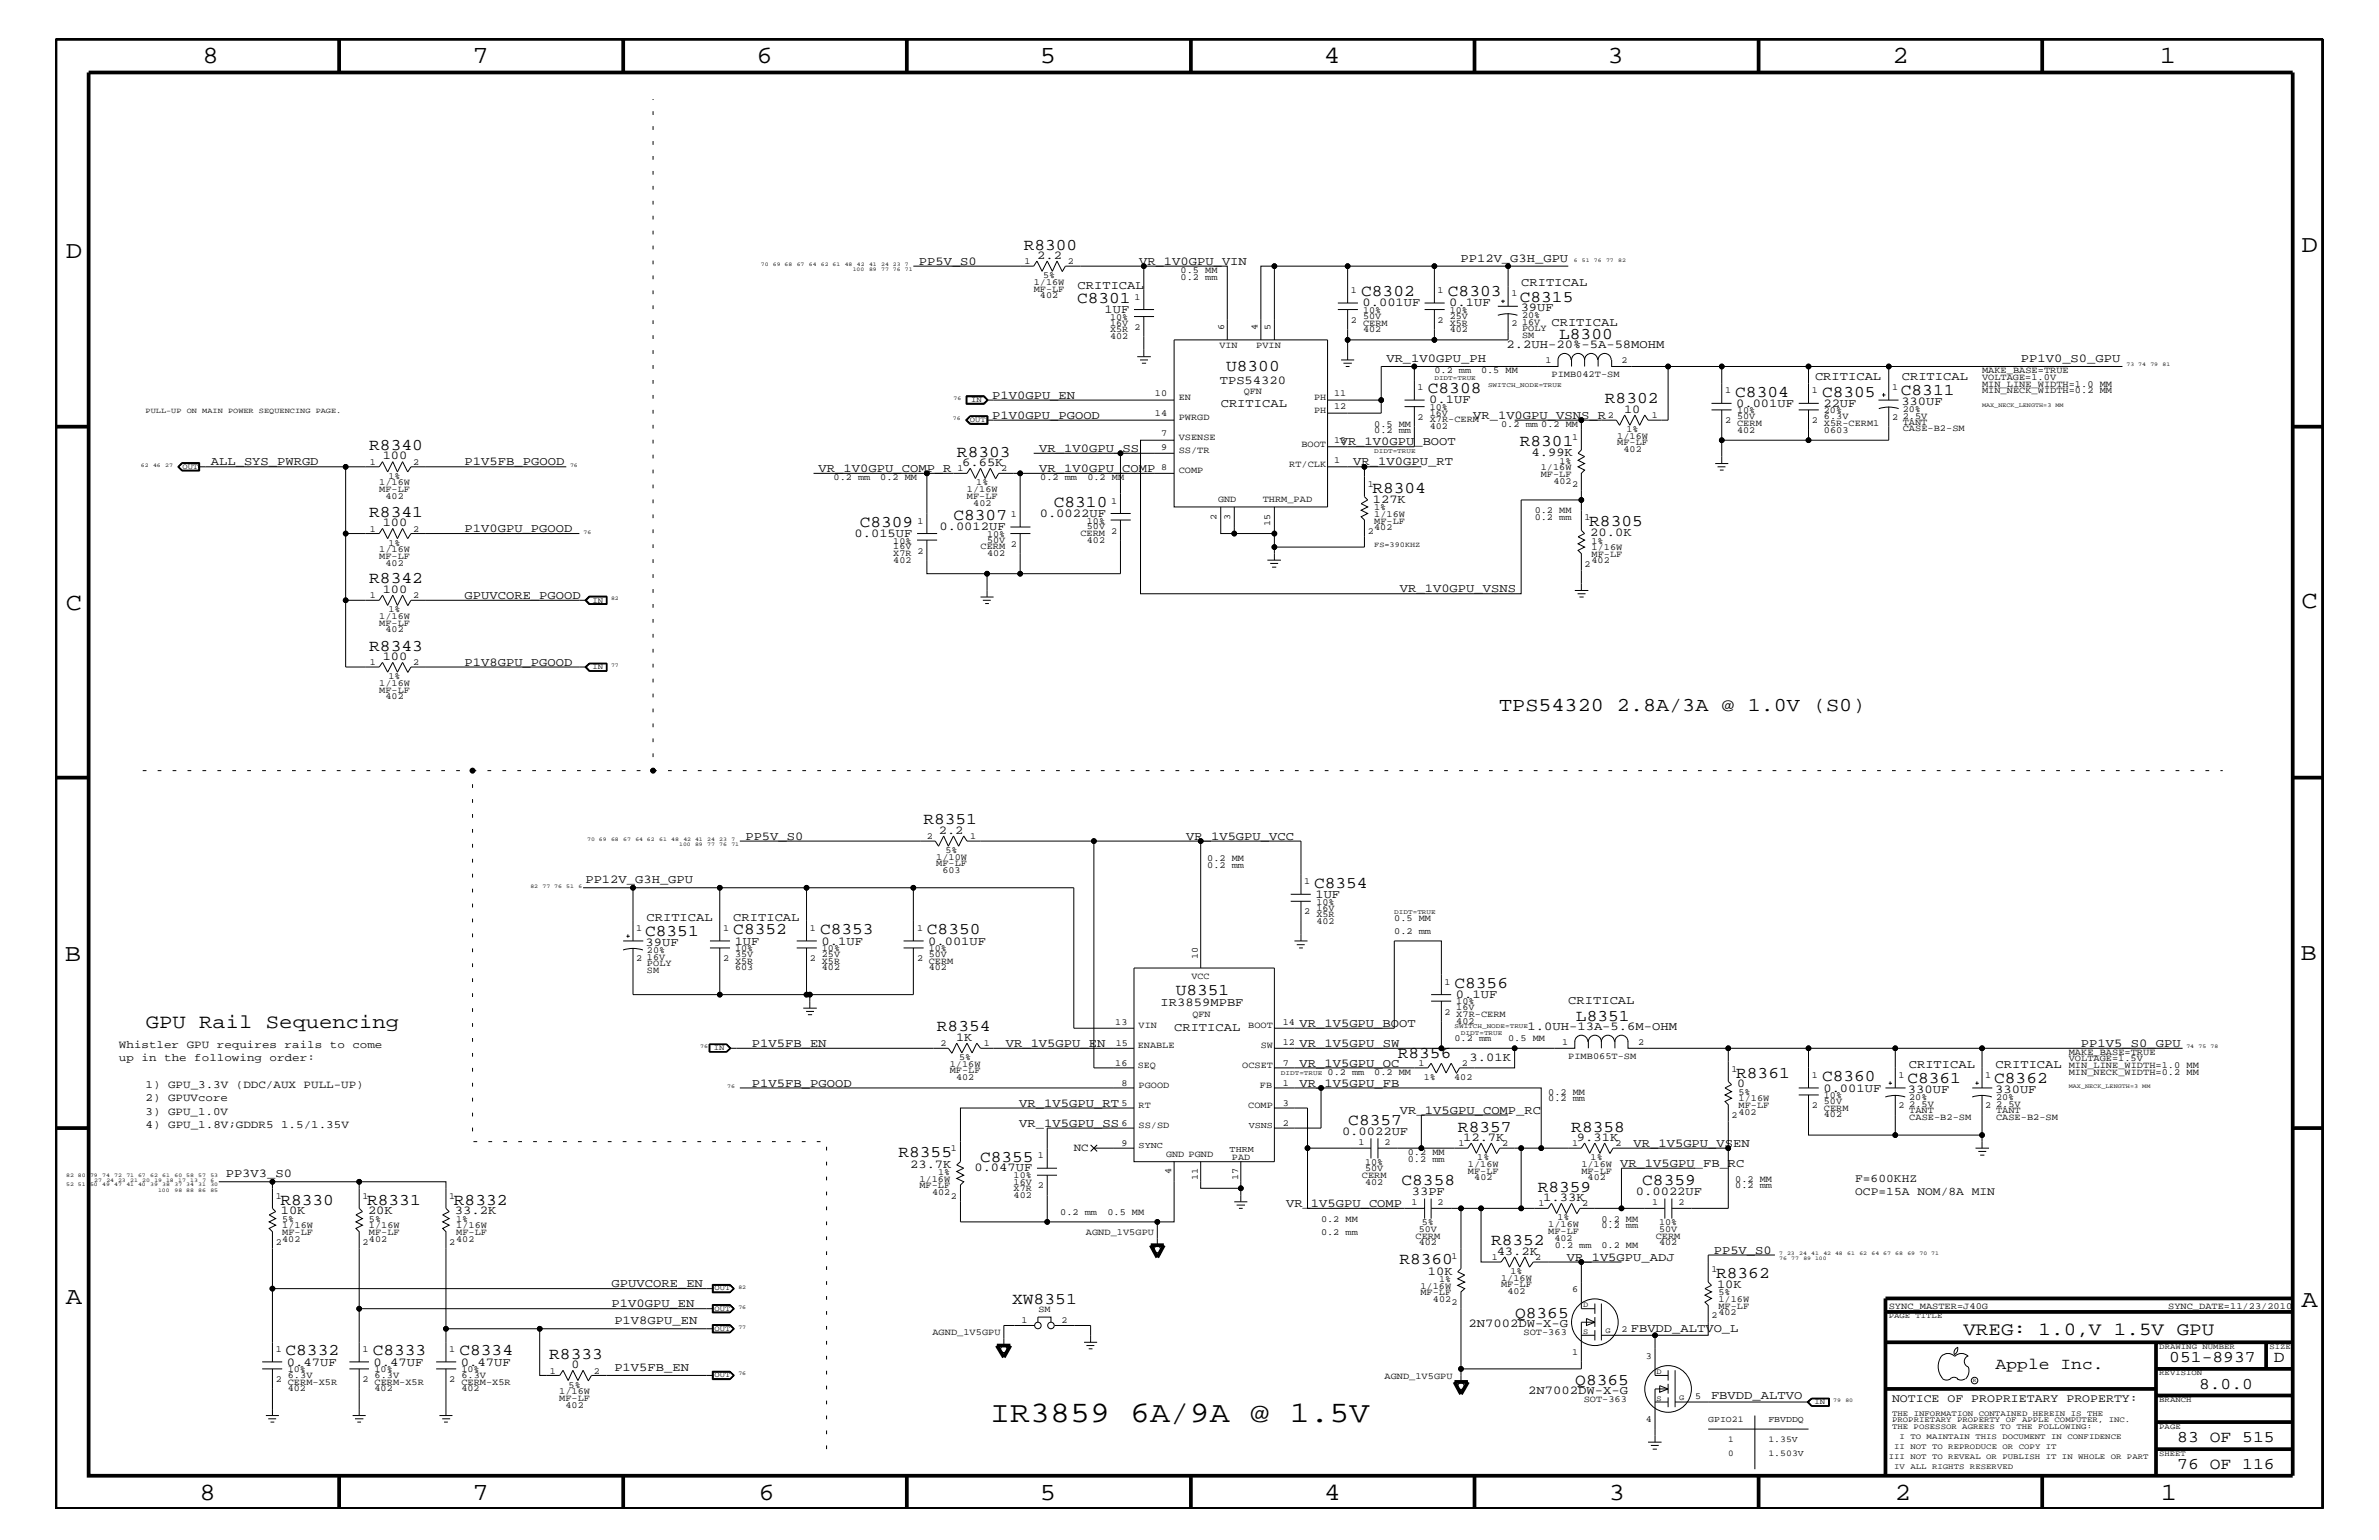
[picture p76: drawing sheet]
<svg xmlns="http://www.w3.org/2000/svg" width="432mm" height="279mm" viewBox="0 0 432 279" stroke-linecap="round" stroke-linejoin="round" font-family="sans-serif">
<defs><g id="words">
<text font-size="5.4" x="179.7" y="258">IR3859 6A/9A @ 1.5V</text>
<g font-size="4.5">
<text x="36.7" y="11.5">8</text>
<text x="85.8" y="11.5">7</text>
<text x="137.3" y="11.5">6</text>
<text x="188.7" y="11.5">5</text>
<text x="240.3" y="11.5">4</text>
<text x="291.8" y="11.5">3</text>
<text x="343.5" y="11.5">2</text>
<text x="392" y="11.5">1</text>
<text x="11.9" y="46.8">D</text>
<text x="417.7" y="45.7">D</text>
<text x="11.9" y="110.6">C</text>
<text x="417.7" y="110.3">C</text>
<text x="11.8" y="174.3">B</text>
<text x="417.6" y="174.2">B</text>
<text x="11.9" y="236.7">A</text>
<text x="417.7" y="237.1">A</text>
<text x="36.2" y="272.1">8</text>
<text x="85.8" y="272.1">7</text>
<text x="137.7" y="272.1">6</text>
<text x="188.7" y="272.1">5</text>
<text x="240.4" y="272.1">4</text>
<text x="292" y="272.1">3</text>
<text x="343.9" y="272.1">2</text>
<text x="392.2" y="272.1">1</text>
</g>
<g font-size="3.6">
<text x="272.1" y="129.1">TPS54320 2.8A/3A @ 1.0V (S0)</text>
<text x="26.5" y="186.5">GPU Rail Sequencing</text>
</g>
<text font-size="3.4" x="356.4" y="242.3">VREG: 1.0,V 1.5V GPU</text>
<g font-size="3">
<text x="185.8" y="45.3">R8300</text>
<text x="247.1" y="53.8">C8302</text>
<text x="262.8" y="53.8">C8303</text>
<text x="195.5" y="55">C8301</text>
<text x="275.8" y="54.7">C8315</text>
<text x="283" y="61.5">L8300</text>
<text x="222.5" y="67.3">U8300</text>
<text x="259.2" y="71.3">C8308</text>
<text x="315" y="72">C8304</text>
<text x="330.7" y="72">C8305</text>
<text x="345" y="71.7">C8311</text>
<text x="291.3" y="73.2">R8302</text>
<text x="67" y="81.6">R8340</text>
<text x="173.7" y="82.8">R8303</text>
<text x="275.8" y="80.9">R8301</text>
<text x="249.1" y="89.4">R8304</text>
<text x="67" y="93.8">R8341</text>
<text x="156" y="95.6">C8309</text>
<text x="173.1" y="94.3">C8307</text>
<text x="191.3" y="92">C8310</text>
<text x="288.5" y="95.4">R8305</text>
<text x="67" y="105.9">R8342</text>
<text x="67" y="118.1">R8343</text>
<text x="167.6" y="149.5">R8351</text>
<text x="238.5" y="161.1">C8354</text>
<text x="117.1" y="169.9">C8351</text>
<text x="133.1" y="169.5">C8352</text>
<text x="148.8" y="169.5">C8353</text>
<text x="168.2" y="169.5">C8350</text>
<text x="264" y="179.3">C8356</text>
<text x="213.4" y="180.5">U8351</text>
<text x="286" y="185.2">L8351</text>
<text x="170.1" y="187.1">R8354</text>
<text x="253.7" y="192">R8356</text>
<text x="315.1" y="195.5">R8361</text>
<text x="330.7" y="196.2">C8360</text>
<text x="346.2" y="196.5">C8361</text>
<text x="361.9" y="196.5">C8362</text>
<text x="244.7" y="204.1">C8357</text>
<text x="264.6" y="205.3">R8357</text>
<text x="285.2" y="205.3">R8358</text>
<text x="163.1" y="210">R8355</text>
<text x="177.9" y="210.8">C8355</text>
<text x="254.4" y="215">C8358</text>
<text x="298.1" y="215">C8359</text>
<text x="50.9" y="218.6">R8330</text>
<text x="66.6" y="218.6">R8331</text>
<text x="82.4" y="218.6">R8332</text>
<text x="279.1" y="216.2">R8359</text>
<text x="270.6" y="225.9">R8352</text>
<text x="254" y="229.4">R8360</text>
<text x="311.5" y="231.8">R8362</text>
<text x="183.7" y="236.7">XW8351</text>
<text x="275" y="239.1">Q8365</text>
<text x="51.8" y="245.9">C8332</text>
<text x="67.6" y="245.9">C8333</text>
<text x="83.4" y="245.9">C8334</text>
<text x="99.7" y="246.5">R8333</text>
<text x="285.9" y="251.2">Q8365</text>
<text x="362.2" y="248.4">Apple Inc.</text>
<text x="393.7" y="247.1">051-8937</text>
<text x="399.2" y="252">8.0.0</text>
<text x="412.7" y="247.1">D</text>
<text x="395.2" y="261.6">83 OF 515</text>
<text x="395.2" y="266.6">76 OF 116</text>
</g>
<g font-size="2.2">
<text x="188.3" y="47">2.2</text>
<text x="265.1" y="47.5">PP12V_G3H_GPU</text>
<text x="166.8" y="48">PP5V_S0</text>
<text x="195.6" y="52.5">CRITICAL</text>
<text x="206.8" y="48">VR_1V0GPU_VIN</text>
<text x="276.1" y="51.9">CRITICAL</text>
<text x="200.5" y="56.8">1UF</text>
<text x="247.3" y="55.6">0.001UF</text>
<text x="263.1" y="55.6">0.1UF</text>
<text x="276" y="56.4">39UF</text>
<text x="281.6" y="59.2">CRITICAL</text>
<text x="251.6" y="65.6">VR_1V0GPU_PH</text>
<text x="273.4" y="63.2">2.2UH-20%-5A-58MOHM</text>
<text x="366.8" y="65.6">PP1V0_S0_GPU</text>
<text x="221.4" y="69.7">TPS54320</text>
<text x="329.4" y="68.9">CRITICAL</text>
<text x="345.2" y="68.9">CRITICAL</text>
<text x="180.1" y="76">P1V0GPU_PGOOD</text>
<text x="180.1" y="72.3">P1V0GPU_EN</text>
<text x="221.6" y="73.8">CRITICAL</text>
<text x="259.4" y="73.2">0.1UF</text>
<text x="267.4" y="76">VR_1V0GPU_VSNS_R</text>
<text x="294.8" y="74.9">10</text>
<text x="315.1" y="73.8">0.001UF</text>
<text x="331" y="73.8">22UF</text>
<text x="345.1" y="73.4">330UF</text>
<text x="69.5" y="83.3">100</text>
<text x="188.6" y="82">VR_1V0GPU_SS</text>
<text x="243.2" y="80.8">VR_1V0GPU_BOOT</text>
<text x="278" y="82.7">4.99K</text>
<text x="38.3" y="84.4">ALL_SYS_PWRGD</text>
<text x="84.3" y="84.4">P1V5FB_PGOOD</text>
<text x="148.6" y="85.6">VR_1V0GPU_COMP_R</text>
<text x="174.6" y="84.5">6.65K</text>
<text x="188.6" y="85.6">VR_1V0GPU_COMP</text>
<text x="245.6" y="84.4">VR_1V0GPU_RT</text>
<text x="69.5" y="95.4">100</text>
<text x="188.7" y="93.8">0.0022UF</text>
<text x="249.2" y="91.2">127K</text>
<text x="84.3" y="96.5">P1V0GPU_PGOOD</text>
<text x="155.1" y="97.4">0.015UF</text>
<text x="170.5" y="96.2">0.0012UF</text>
<text x="288.6" y="97.3">20.0K</text>
<text x="69.5" y="107.6">100</text>
<text x="254.1" y="107.5">VR_1V0GPU_VSNS</text>
<text x="84.3" y="108.7">GPUVCORE_PGOOD</text>
<text x="69.5" y="119.7">100</text>
<text x="84.3" y="120.8">P1V8GPU_PGOOD</text>
<text x="135.3" y="152.3">PP5V_S0</text>
<text x="170.4" y="151.2">2.2</text>
<text x="215.3" y="152.3">VR_1V5GPU_VCC</text>
<text x="106.3" y="160.2">PP12V_G3H_GPU</text>
<text x="117.3" y="167.1">CRITICAL</text>
<text x="133.1" y="167.1">CRITICAL</text>
<text x="238.8" y="162.8">1UF</text>
<text x="117.2" y="171.6">39UF</text>
<text x="133.3" y="171.4">1UF</text>
<text x="149.1" y="171.4">0.1UF</text>
<text x="168.5" y="171.4">0.001UF</text>
<text x="210.7" y="182.5">IR3859MPBF</text>
<text x="264.2" y="181">0.1UF</text>
<text x="284.6" y="182.2">CRITICAL</text>
<text x="136.5" y="189.9">P1V5FB_EN</text>
<text x="173.5" y="188.8">1K</text>
<text x="182.5" y="189.9">VR_1V5GPU_EN</text>
<text x="213.1" y="187.1">CRITICAL</text>
<text x="235.9" y="186.3">VR_1V5GPU_BOOT</text>
<text x="235.9" y="189.9">VR_1V5GPU_SW</text>
<text x="277.2" y="186.9">1.0UH-13A-5.6M-OHM</text>
<text x="377.7" y="189.9">PP1V5_S0_GPU</text>
<text x="136.5" y="197.2">P1V5FB_PGOOD</text>
<text x="235.9" y="197.2">VR_1V5GPU_FB</text>
<text x="235.9" y="193.6">VR_1V5GPU_OC</text>
<text x="266.7" y="192.5">3.01K</text>
<text x="315.3" y="197.3">0</text>
<text x="346.5" y="193.7">CRITICAL</text>
<text x="362.2" y="193.7">CRITICAL</text>
<text x="185" y="200.9">VR_1V5GPU_RT</text>
<text x="254.1" y="202">VR_1V5GPU_COMP_RC</text>
<text x="331" y="198.1">0.001UF</text>
<text x="346.3" y="198.2">330UF</text>
<text x="362.1" y="198.2">330UF</text>
<text x="185" y="204.4">VR_1V5GPU_SS</text>
<text x="243.6" y="205.9">0.0022UF</text>
<text x="265.6" y="207">12.7K</text>
<text x="286.2" y="207">9.31K</text>
<text x="296.5" y="208.1">VR_1V5GPU_VSEN</text>
<text x="41" y="213.6">PP3V3_S0</text>
<text x="165.2" y="211.9">23.7K</text>
<text x="176.9" y="212.5">0.047UF</text>
<text x="294" y="211.7">VR_1V5GPU_FB_RC</text>
<text x="51" y="220.3">10K</text>
<text x="66.8" y="220.3">20K</text>
<text x="82.5" y="220.3">33.2K</text>
<text x="233.4" y="219">VR_1V5GPU_COMP</text>
<text x="256.2" y="216.9">33PF</text>
<text x="280.1" y="217.9">1.33K</text>
<text x="296.9" y="216.9">0.0022UF</text>
<text x="271.7" y="227.6">43.2K</text>
<text x="311.1" y="227.5">PP5V_S0</text>
<text x="111" y="233.5">GPUVCORE_EN</text>
<text x="259.2" y="231.3">10K</text>
<text x="284.4" y="228.7">VR_1V5GPU_ADJ</text>
<text x="311.7" y="233.7">10K</text>
<text x="111" y="237.2">P1V0GPU_EN</text>
<text x="111.5" y="240.2">P1V8GPU_EN</text>
<text x="266.5" y="240.8">2N7002DW-X-G</text>
<text x="296" y="241.6">FBVDD_ALTVO_L</text>
<text x="52.1" y="247.8">0.47UF</text>
<text x="67.8" y="247.8">0.47UF</text>
<text x="83.7" y="247.8">0.47UF</text>
<text x="103.8" y="248.2">0</text>
<text x="111.5" y="248.8">P1V5FB_EN</text>
<text x="277.4" y="252.9">2N7002DW-X-G</text>
<text x="310.6" y="253.8">FBVDD_ALTVO</text>
</g>
<g font-size="2.1">
<text x="336.7" y="214.4">F=600KHZ</text>
<text x="336.7" y="216.9">OCP=15A NOM/8A MIN</text>
<text x="343.4" y="254.4">NOTICE OF PROPRIETARY PROPERTY:</text>
</g>
<g font-size="2">
<text x="21.6" y="190.2">Whistler GPU requires rails to come</text>
<text x="21.6" y="192.6">up in the following order:</text>
<text x="26.4" y="197.4">1) GPU_3.3V (DDC/AUX PULL-UP)</text>
<text x="26.4" y="202.3">3) GPU_1.0V</text>
<text x="26.4" y="199.8">2) GPUVcore</text>
<text x="26.4" y="204.7">4) GPU_1.8V;GDDR5 1.5/1.35V</text>
<text x="194.9" y="208.9">NC</text>
</g>
<g font-size="1.7">
<text x="185.9" y="47.9">1</text>
<text x="193.8" y="47.9">2</text>
<text x="187.6" y="51.7">1/16W</text>
<text x="187.6" y="52.9">MF-LF</text>
<text x="189.3" y="50.5">5%</text>
<text x="214.3" y="50.7">0.2 mm</text>
<text x="214.3" y="49.6">0.5 MM</text>
<text x="245.2" y="53.2">1</text>
<text x="260.9" y="53.2">1</text>
<text x="274.3" y="53.8">1</text>
<text x="188.8" y="54.1">402</text>
<text x="201.5" y="59.1">16V</text>
<text x="201.5" y="58">10%</text>
<text x="205.9" y="54.4">1</text>
<text x="205.9" y="59.8">2</text>
<text x="222.2" y="59.9" transform="rotate(-90 222.2 59.9)">6</text>
<text x="228.3" y="59.9" transform="rotate(-90 228.3 59.9)">4</text>
<text x="230.6" y="59.9" transform="rotate(-90 230.6 59.9)">5</text>
<text x="245.2" y="58.6">2</text>
<text x="247.4" y="57.9">50V</text>
<text x="247.4" y="56.8">10%</text>
<text x="247.4" y="59.1">CERM</text>
<text x="260.9" y="58.6">2</text>
<text x="263.1" y="57.9">25V</text>
<text x="263.1" y="56.8">10%</text>
<text x="263.1" y="59.1">X5R</text>
<text x="274.3" y="59.2">2</text>
<text x="276.3" y="57.8">20%</text>
<text x="276.3" y="59">16V</text>
<text x="201.5" y="61.5">402</text>
<text x="201.5" y="60.3">X5R</text>
<text x="221.3" y="63.1">VIN</text>
<text x="228" y="63.1">PVIN</text>
<text x="247.4" y="60.3">402</text>
<text x="263.1" y="60.3">402</text>
<text x="276.3" y="61.3">SM</text>
<text x="276.3" y="60.1">POLY</text>
<text x="280.5" y="65.9">1</text>
<text x="294.3" y="65.9">2</text>
<text x="209.6" y="71.8">10</text>
<text x="225.8" y="71.5">QFN</text>
<text x="242.1" y="71.8">11</text>
<text x="257.3" y="70.7">1</text>
<text x="260.3" y="67.7">0.2 mm</text>
<text x="268.8" y="67.7">0.5 MM</text>
<text x="281.6" y="68.4">PIMB042T-SM</text>
<text x="313.1" y="71.3">1</text>
<text x="328.8" y="71.3">1</text>
<text x="343.4" y="70.7">1</text>
<text x="359.7" y="71.3">MIN_NECK_WIDTH=0.2 MM</text>
<text x="359.7" y="70.1">MIN_LINE_WIDTH=1.0 MM</text>
<text x="359.7" y="67.7">MAKE_BASE=TRUE</text>
<text x="359.7" y="68.9">VOLTAGE=1.0V</text>
<text x="209.6" y="75.6">14</text>
<text x="214" y="76.2">PWRGD</text>
<text x="214" y="72.6">EN</text>
<text x="238.5" y="75">PH</text>
<text x="238.5" y="72.6">PH</text>
<text x="242.1" y="74.3">12</text>
<text x="249.4" y="77.4">0.5 MM</text>
<text x="257.3" y="76.2">2</text>
<text x="259.5" y="75.5">16V</text>
<text x="259.5" y="74.4">10%</text>
<text x="259.5" y="77.9">402</text>
<text x="259.5" y="76.7">X7R-CERM</text>
<text x="272.5" y="77.4">0.2 mm 0.2 MM</text>
<text x="291.8" y="75.8">2</text>
<text x="299.8" y="75.8">1</text>
<text x="313.1" y="76.8">2</text>
<text x="315.3" y="76.1">50V</text>
<text x="315.3" y="75">10%</text>
<text x="315.3" y="77.3">CERM</text>
<text x="328.8" y="76.8">2</text>
<text x="331" y="75">20%</text>
<text x="331" y="77.3">X5R-CERM1</text>
<text x="331" y="76.1">6.3V</text>
<text x="343.4" y="76.2">2</text>
<text x="345.4" y="74.7">20%</text>
<text x="345.4" y="76">2.5V</text>
<text x="345.4" y="77.1">TANT</text>
<text x="210.7" y="81.6">9</text>
<text x="210.7" y="79.1">7</text>
<text x="214" y="79.9">VSENSE</text>
<text x="214" y="82.2">SS/TR</text>
<text x="236.2" y="81.1">BOOT</text>
<text x="242.1" y="80.3">13</text>
<text x="242.1" y="83.9">1</text>
<text x="249.4" y="78.6">0.2 mm</text>
<text x="285.3" y="79.9">1</text>
<text x="293.5" y="79.6">1/16W</text>
<text x="293.5" y="80.8">MF-LF</text>
<text x="294.7" y="82">402</text>
<text x="295.2" y="78.3">1%</text>
<text x="315.3" y="78.5">402</text>
<text x="331" y="78.5">0603</text>
<text x="345.4" y="78.3">CASE-B2-SM</text>
<text x="67.1" y="84.4">1</text>
<text x="68.8" y="88.1">1/16W</text>
<text x="68.8" y="89.3">MF-LF</text>
<text x="70.5" y="86.9">1%</text>
<text x="75" y="84.4">2</text>
<text x="151.3" y="87.1">0.2 mm</text>
<text x="159.8" y="87.1">0.2 MM</text>
<text x="173.8" y="85.5">1</text>
<text x="175.5" y="89.3">1/16W</text>
<text x="177.2" y="88.1">1%</text>
<text x="181.7" y="85.5">2</text>
<text x="188.8" y="87.1">0.2 mm</text>
<text x="197.4" y="87.1">0.2 MM</text>
<text x="210.7" y="85.2">8</text>
<text x="214" y="85.9">COMP</text>
<text x="234" y="84.7">RT/CLK</text>
<text x="248.2" y="88.3">1</text>
<text x="279.7" y="85.3">1/16W</text>
<text x="279.7" y="86.5">MF-LF</text>
<text x="281.9" y="87.7">402</text>
<text x="283" y="84.1">1%</text>
<text x="285.3" y="88.3">2</text>
<text x="70" y="90.5">402</text>
<text x="166.5" y="95">1</text>
<text x="175.5" y="90.5">MF-LF</text>
<text x="176.7" y="91.7">402</text>
<text x="183.5" y="93.8">1</text>
<text x="197.3" y="95">10%</text>
<text x="201.7" y="91.4">1</text>
<text x="220.8" y="94.3" transform="rotate(-90 220.8 94.3)">2</text>
<text x="221.1" y="91.1">GND</text>
<text x="223.3" y="94.3" transform="rotate(-90 223.3 94.3)">3</text>
<text x="229.2" y="91.1">THRM_PAD</text>
<text x="230.5" y="95.4" transform="rotate(-90 230.5 95.4)">15</text>
<text x="249.4" y="93.8">1/16W</text>
<text x="249.4" y="92.6">1%</text>
<text x="249.4" y="95">MF-LF</text>
<text x="278.6" y="94.3">0.2 mm</text>
<text x="278.6" y="93.2">0.2 MM</text>
<text x="287.6" y="94.3">1</text>
<text x="67.1" y="96.5">1</text>
<text x="68.8" y="100.2">1/16W</text>
<text x="68.8" y="101.4">MF-LF</text>
<text x="70.5" y="99">1%</text>
<text x="75" y="96.5">2</text>
<text x="162.1" y="99.7">16V</text>
<text x="162.1" y="98.7">10%</text>
<text x="162.1" y="101">X7R</text>
<text x="166.5" y="100.4">2</text>
<text x="178" y="99.7">CERM 2</text>
<text x="179.2" y="98.5">50V</text>
<text x="179.2" y="97.4">10%</text>
<text x="179.2" y="101">402</text>
<text x="196.1" y="97.3">CERM</text>
<text x="197.3" y="96">50V</text>
<text x="197.3" y="98.5">402</text>
<text x="201.7" y="96.8">2</text>
<text x="248.2" y="96.8">2</text>
<text x="249.4" y="96.2">402</text>
<text x="288.9" y="99.9">1/16W</text>
<text x="288.9" y="98.7">1%</text>
<text x="288.9" y="101">MF-LF</text>
<text x="70" y="102.6">402</text>
<text x="162.1" y="102.1">402</text>
<text x="287.6" y="102.9">2</text>
<text x="288.9" y="102.2">402</text>
<text x="67.1" y="108.6">1</text>
<text x="68.8" y="112.3">1/16W</text>
<text x="68.8" y="113.6">MF-LF</text>
<text x="70.5" y="111.1">1%</text>
<text x="75" y="108.6">2</text>
<text x="70" y="114.8">402</text>
<text x="67.1" y="120.7">1</text>
<text x="68.8" y="124.4">1/16W</text>
<text x="68.8" y="125.7">MF-LF</text>
<text x="70.5" y="123.2">1%</text>
<text x="75" y="120.7">2</text>
<text x="70" y="126.9">402</text>
<text x="168.2" y="152.2">2</text>
<text x="169.9" y="156">1/10W</text>
<text x="171.6" y="154.7">5%</text>
<text x="176.1" y="152.2">1</text>
<text x="169.9" y="157.2">MF-LF</text>
<text x="171.1" y="158.4">603</text>
<text x="219.1" y="157.4">0.2 mm</text>
<text x="219.1" y="156.2">0.2 MM</text>
<text x="236.7" y="160.5">1</text>
<text x="236.7" y="165.9">2</text>
<text x="238.9" y="165.2">16V</text>
<text x="238.9" y="164.1">10%</text>
<text x="238.9" y="167.6">402</text>
<text x="238.9" y="166.4">X5R</text>
<text x="253.1" y="167.1">0.5 MM</text>
<text x="115.5" y="168.9">1</text>
<text x="117.4" y="172.9">20%</text>
<text x="131.2" y="168.9">1</text>
<text x="133.4" y="173.7">35V</text>
<text x="133.4" y="172.6">10%</text>
<text x="147" y="168.9">1</text>
<text x="149.2" y="173.7">25V</text>
<text x="149.2" y="172.6">10%</text>
<text x="166.5" y="168.9">1</text>
<text x="168.6" y="173.7">50V</text>
<text x="168.6" y="172.6">10%</text>
<text x="253.1" y="169.5">0.2 mm</text>
<text x="115.5" y="174.4">2</text>
<text x="117.4" y="174.2">16V</text>
<text x="117.4" y="176.5">SM</text>
<text x="117.4" y="175.2">POLY</text>
<text x="131.2" y="174.4">2</text>
<text x="133.4" y="176.1">603</text>
<text x="133.4" y="174.9">X5R</text>
<text x="147" y="174.4">2</text>
<text x="149.2" y="176.1">402</text>
<text x="149.2" y="174.9">X5R</text>
<text x="166.5" y="174.4">2</text>
<text x="168.6" y="176.1">402</text>
<text x="168.6" y="174.9">CERM</text>
<text x="216.2" y="177.6">VCC</text>
<text x="217.4" y="174" transform="rotate(-90 217.4 174)">10</text>
<text x="262.2" y="178.7">1</text>
<text x="216.5" y="184.4">QFN</text>
<text x="262.2" y="184.1">2</text>
<text x="264.3" y="183.3">16V</text>
<text x="264.3" y="182.2">10%</text>
<text x="264.3" y="185.8">402</text>
<text x="264.3" y="184.6">X7R-CERM</text>
<text x="170.7" y="189.8">2</text>
<text x="178.6" y="189.8">1</text>
<text x="202.4" y="186">13</text>
<text x="202.5" y="189.8">15</text>
<text x="206.5" y="190.2">ENABLE</text>
<text x="206.7" y="186.5">VIN</text>
<text x="226.6" y="186.5">BOOT</text>
<text x="228.9" y="190.2">SW</text>
<text x="232.8" y="186">14</text>
<text x="232.8" y="189.7">12</text>
<text x="264" y="188.9">0.2 mm</text>
<text x="273.7" y="188.9">0.5 MM</text>
<text x="283.5" y="189.5">1</text>
<text x="297.3" y="189.5">2</text>
<text x="375.5" y="191.4">MAKE_BASE=TRUE</text>
<text x="172.4" y="193.6">1/16W</text>
<text x="172.4" y="194.8">MF-LF</text>
<text x="173.5" y="195.9">402</text>
<text x="174.1" y="192.3">5%</text>
<text x="202.4" y="193.3">16</text>
<text x="203.5" y="197">8</text>
<text x="206.5" y="193.7">SEQ</text>
<text x="206.7" y="197.4">PGOOD</text>
<text x="225.5" y="193.7">OCSET</text>
<text x="228.7" y="197.4">FB</text>
<text x="232.8" y="197">1</text>
<text x="232.8" y="193.3">7</text>
<text x="241" y="195">0.2 mm</text>
<text x="249.4" y="195">0.2 MM</text>
<text x="257.5" y="193.4">1</text>
<text x="258.4" y="195.9">1%</text>
<text x="263.9" y="195.9">402</text>
<text x="265.3" y="193.4">2</text>
<text x="284.6" y="192.1">PIMB065T-SM</text>
<text x="314.3" y="194.4">1</text>
<text x="328.8" y="195.6">1</text>
<text x="344.6" y="195.6">1</text>
<text x="360.3" y="195.6">1</text>
<text x="375.5" y="195">MIN_NECK_WIDTH=0.2 MM</text>
<text x="375.5" y="193.7">MIN_LINE_WIDTH=1.0 MM</text>
<text x="375.5" y="192.6">VOLTAGE=1.5V</text>
<text x="203.5" y="200.6">5</text>
<text x="206.7" y="201">RT</text>
<text x="226.6" y="201">COMP</text>
<text x="232.8" y="200.6">3</text>
<text x="281" y="199.8">0.2 mm</text>
<text x="281" y="198.7">0.2 MM</text>
<text x="314.3" y="202.9">2</text>
<text x="315.6" y="199.8">1/16W</text>
<text x="315.6" y="198.7">5%</text>
<text x="315.6" y="202.3">402</text>
<text x="315.6" y="201">MF-LF</text>
<text x="328.8" y="201">2</text>
<text x="331" y="200.3">50V</text>
<text x="331" y="199.2">10%</text>
<text x="331" y="202.7">402</text>
<text x="331" y="201.5">CERM</text>
<text x="344.6" y="201">2</text>
<text x="346.5" y="199.6">20%</text>
<text x="346.5" y="200.9">2.5V</text>
<text x="346.5" y="203.1">CASE-B2-SM</text>
<text x="346.5" y="201.9">TANT</text>
<text x="360.3" y="201">2</text>
<text x="362.3" y="199.6">20%</text>
<text x="362.3" y="200.9">2.5V</text>
<text x="362.3" y="203.1">CASE-B2-SM</text>
<text x="362.3" y="201.9">TANT</text>
<text x="172.6" y="208.9">1</text>
<text x="203.5" y="204.2">6</text>
<text x="203.5" y="207.9">9</text>
<text x="206.7" y="204.7">SS/SD</text>
<text x="232.8" y="204.2">2</text>
<text x="246.5" y="207.7">1</text>
<text x="251.3" y="207.7">2</text>
<text x="255.5" y="209.6">0.2 MM</text>
<text x="264.8" y="208">1</text>
<text x="272.6" y="208">2</text>
<text x="285.3" y="208">1</text>
<text x="293.2" y="208">2</text>
<text x="166.9" y="214.4">1/16W</text>
<text x="166.9" y="215.6">MF-LF</text>
<text x="170.3" y="213.2">1%</text>
<text x="184" y="214.9">16V</text>
<text x="184" y="213.8">10%</text>
<text x="188.4" y="210.2">1</text>
<text x="188.4" y="215.6">2</text>
<text x="211.7" y="210">GND PGND</text>
<text x="212.6" y="213" transform="rotate(-90 212.6 213)">4</text>
<text x="217.4" y="214.2" transform="rotate(-90 217.4 214.2)">11</text>
<text x="223.6" y="210.4">PAD</text>
<text x="224.7" y="214.2" transform="rotate(-90 224.7 214.2)">17</text>
<text x="247.2" y="213.8">CERM</text>
<text x="247.8" y="212.5">50V</text>
<text x="247.8" y="211.4">10%</text>
<text x="247.8" y="215">402</text>
<text x="255.5" y="210.8">0.2 mm</text>
<text x="266.4" y="211.7">1/16W</text>
<text x="266.4" y="213">MF-LF</text>
<text x="267.6" y="214.2">402</text>
<text x="268.1" y="210.5">1%</text>
<text x="287" y="211.7">1/16W</text>
<text x="287" y="213">MF-LF</text>
<text x="288.2" y="214.2">402</text>
<text x="288.7" y="210.5">1%</text>
<text x="315" y="215.6">0.2 mm</text>
<text x="315" y="214.4">0.2 MM</text>
<text x="50" y="217.5">1</text>
<text x="51.2" y="221.7">5%</text>
<text x="65.8" y="217.5">1</text>
<text x="67" y="221.7">5%</text>
<text x="81.5" y="217.5">1</text>
<text x="82.8" y="221.7">1%</text>
<text x="169.2" y="216.9">402</text>
<text x="172.6" y="217.5">2</text>
<text x="184" y="217.3">402</text>
<text x="184" y="216.1">X7R</text>
<text x="192.4" y="220.4">0.2 mm</text>
<text x="201" y="220.4">0.5 MM</text>
<text x="239.8" y="221.7">0.2 MM</text>
<text x="256.2" y="218.6">1</text>
<text x="260.9" y="218.6">2</text>
<text x="279.2" y="218.9">1</text>
<text x="282.7" y="221.4">1%</text>
<text x="287.2" y="218.9">2</text>
<text x="290.7" y="221.7">0.2 MM</text>
<text x="299.9" y="218.6">1</text>
<text x="304.6" y="218.6">2</text>
<text x="50" y="225.9">2</text>
<text x="51.2" y="222.9">1/16W</text>
<text x="51.2" y="225.3">402</text>
<text x="51.2" y="224.1">MF-LF</text>
<text x="65.8" y="225.9">2</text>
<text x="67" y="222.9">1/16W</text>
<text x="67" y="225.3">402</text>
<text x="67" y="224.1">MF-LF</text>
<text x="81.5" y="225.9">2</text>
<text x="82.8" y="222.9">1/16W</text>
<text x="82.8" y="225.3">402</text>
<text x="82.8" y="224.1">MF-LF</text>
<text x="197.1" y="224.1">AGND_1V5GPU</text>
<text x="239.8" y="224.1">0.2 mm</text>
<text x="256.9" y="224.7">CERM</text>
<text x="257.5" y="223.5">50V</text>
<text x="257.5" y="225.9">402</text>
<text x="258.1" y="222.3">5%</text>
<text x="281" y="222.6">1/16W</text>
<text x="281" y="223.9">MF-LF</text>
<text x="282.2" y="225.1">402</text>
<text x="282.2" y="226.5">0.2 mm</text>
<text x="290.7" y="222.9">0.2 mm</text>
<text x="290.7" y="226.5">0.2 MM</text>
<text x="300.5" y="224.7">CERM</text>
<text x="301.1" y="223.5">50V</text>
<text x="301.1" y="222.3">10%</text>
<text x="301.1" y="225.9">402</text>
<text x="257.8" y="233.8">1/16W</text>
<text x="261.2" y="232.6">1%</text>
<text x="263.5" y="228.4">1</text>
<text x="270.8" y="228.5">1</text>
<text x="272.5" y="232.4">1/16W</text>
<text x="272.5" y="233.5">MF-LF</text>
<text x="274.2" y="231.1">1%</text>
<text x="278.6" y="228.5">2</text>
<text x="310.6" y="230.7">1</text>
<text x="188.5" y="238">SM</text>
<text x="257.8" y="235">MF-LF</text>
<text x="260.1" y="236.2">402</text>
<text x="263.5" y="236.8">2</text>
<text x="273.6" y="234.7">402</text>
<text x="285.3" y="234.4">6</text>
<text x="310.6" y="239.2">2</text>
<text x="311.9" y="236.2">1/16W</text>
<text x="311.9" y="235">5%</text>
<text x="311.9" y="238.6">402</text>
<text x="311.9" y="237.4">MF-LF</text>
<text x="342.8" y="237.4">SYNC_MASTER=J40G</text>
<text x="393.5" y="237.4">SYNC_DATE=11/23/2010</text>
<text x="50" y="245.3">1</text>
<text x="65.8" y="245.3">1</text>
<text x="81.5" y="245.3">1</text>
<text x="169.2" y="242.3">AGND_1V5GPU</text>
<text x="185.4" y="240.1">1</text>
<text x="192.7" y="240.1">2</text>
<text x="276.5" y="242.2">SOT-363</text>
<text x="285.3" y="245.9">1</text>
<text x="294.3" y="241.7">2</text>
<text x="50" y="250.7">2</text>
<text x="52.2" y="250">6.3V</text>
<text x="52.2" y="248.9">10%</text>
<text x="52.2" y="251.2">CERM-X5R</text>
<text x="65.8" y="250.7">2</text>
<text x="68" y="250">6.3V</text>
<text x="68" y="248.9">10%</text>
<text x="68" y="251.2">CERM-X5R</text>
<text x="81.5" y="250.7">2</text>
<text x="83.7" y="250">6.3V</text>
<text x="83.7" y="248.9">10%</text>
<text x="83.7" y="251.2">CERM-X5R</text>
<text x="99.8" y="249.2">1</text>
<text x="103.2" y="251.7">5%</text>
<text x="107.8" y="249.2">2</text>
<text x="251.3" y="250.1">AGND_1V5GPU</text>
<text x="298.7" y="246.5">3</text>
<text x="52.2" y="252.4">402</text>
<text x="68" y="252.4">402</text>
<text x="83.7" y="252.4">402</text>
<text x="101.5" y="252.9">1/16W</text>
<text x="101.5" y="254.2">MF-LF</text>
<text x="102.7" y="255.4">402</text>
<text x="287.4" y="254.3">SOT-363</text>
<text x="307.7" y="253.8">5</text>
<text x="298.7" y="258">4</text>
</g>
<g font-size="1.6">
<text x="206.7" y="208.3">SYNC</text>
<text x="223.2" y="209.1">THRM</text>
<text x="226.7" y="204.7">VSNS</text>
<text x="310" y="258">GPIO21</text>
<text x="313.7" y="261.6">1</text>
<text x="321" y="258">FBVDDQ</text>
<text x="321" y="261.6">1.35V</text>
<text x="313.7" y="264.1">0</text>
<text x="321" y="264.1">1.503V</text>
</g>
<g font-size="1.4">
<text x="26.4" y="75">PULL-UP ON MAIN POWER SEQUENCING PAGE.</text>
<text x="176" y="76.6">OUT</text>
<text x="176.3" y="72.9">IN</text>
<text x="33.1" y="85">OUT</text>
<text x="249.4" y="99.3">FS=390KHZ</text>
<text x="107.5" y="109.3">IN</text>
<text x="107.5" y="121.4">IN</text>
<text x="129.5" y="190.5">IN</text>
<text x="129.7" y="237.8">OUT</text>
<text x="129.7" y="234.1">OUT</text>
<text x="287.4" y="237.2">D</text>
<text x="342.8" y="239.2">PAGE TITLE</text>
<text x="129.7" y="241.4">OUT</text>
<text x="287.4" y="242">S</text>
<text x="291.4" y="241.9">G</text>
<text x="391.9" y="244.7">DRAWING NUMBER</text>
<text x="411.9" y="244.7">SIZE</text>
<text x="129.7" y="249.9">OUT</text>
<text x="300.7" y="249.3">D</text>
<text x="391.9" y="249.5">REVISION</text>
<text x="300.7" y="254.2">S</text>
<text x="304.8" y="254">G</text>
<text x="329.4" y="254.8">IN</text>
<text x="343.4" y="256.8">THE INFORMATION CONTAINED HEREIN IS THE</text>
<text x="391.9" y="254.4">BRANCH</text>
<text x="343.4" y="259.3">THE POSESSOR AGREES TO THE FOLLOWING:</text>
<text x="343.4" y="258">PROPRIETARY PROPERTY OF APPLE COMPUTER, INC.</text>
<text x="343.8" y="262.9">II NOT TO REPRODUCE OR COPY IT</text>
<text x="344.8" y="261.1">I TO MAINTAIN THIS DOCUMENT IN CONFIDENCE</text>
<text x="391.9" y="259.3">PAGE</text>
<text x="342.8" y="264.7">III NOT TO REVEAL OR PUBLISH IT IN WHOLE OR PART</text>
<text x="343.8" y="266.6">IV ALL RIGHTS RESERVED</text>
<text x="391.9" y="264.1">SHEET</text>
</g>
<g font-size="1.2">
<text x="260.3" y="68.9">DIDT=TRUE</text>
<text x="270.1" y="70.1">SWITCH_NODE=TRUE</text>
<text x="249.4" y="82.2">DIDT=TRUE</text>
<text x="253.1" y="165.9">DIDT=TRUE</text>
<text x="264" y="186.5">SWITCH_NODE=TRUE</text>
<text x="265.2" y="187.7">DIDT=TRUE</text>
<text x="232.5" y="195">DIDT=TRUE</text>
</g>
<g font-size="1.1">
<text x="359.7" y="73.8">MAX_NECK_LENGTH=3 MM</text>
<text x="375.5" y="197.4">MAX_NECK_LENGTH=3 MM</text>
</g>
<g font-size="1">
<text x="285.7" y="47.5">6</text>
<text x="287.1" y="47.5">51</text>
<text x="289.3" y="47.5">76</text>
<text x="291.5" y="47.5">77</text>
<text x="293.7" y="47.5">82</text>
<text x="138.1" y="48.3">70</text>
<text x="140.3" y="48.3">69 68</text>
<text x="144.6" y="48.3">67</text>
<text x="146.8" y="48.3">64</text>
<text x="149" y="48.3">62 61</text>
<text x="153.3" y="48.3">48</text>
<text x="154.8" y="49.2">100</text>
<text x="155.5" y="48.3">42</text>
<text x="157.7" y="48.3">41</text>
<text x="157.7" y="49.2">89</text>
<text x="159.9" y="48.3">24 23</text>
<text x="159.9" y="49.2">77 76</text>
<text x="164.3" y="49.2">71</text>
<text x="164.3" y="48.3">7</text>
<text x="386" y="66.5">73 74</text>
<text x="390.3" y="66.5">79</text>
<text x="392.5" y="66.5">81</text>
<text x="173" y="76.2">76</text>
<text x="173.1" y="72.6">76</text>
<text x="25.6" y="84.7">62</text>
<text x="27.8" y="84.7">46</text>
<text x="30" y="84.7">27</text>
<text x="103.5" y="84.7">76</text>
<text x="105.9" y="96.8">76</text>
<text x="110.9" y="108.9">82</text>
<text x="110.9" y="121">77</text>
<text x="106.6" y="152.6">70 69</text>
<text x="110.9" y="152.6">68</text>
<text x="113.1" y="152.6">67</text>
<text x="115.3" y="152.6">64 62</text>
<text x="119.6" y="152.6">61</text>
<text x="121.8" y="152.6">48</text>
<text x="123.3" y="153.4">100</text>
<text x="124" y="152.6">42 41</text>
<text x="126.2" y="153.4">89</text>
<text x="128.4" y="152.6">24</text>
<text x="128.4" y="153.4">77</text>
<text x="130.6" y="152.6">23</text>
<text x="130.6" y="153.4">76</text>
<text x="132.8" y="152.6">7</text>
<text x="132.8" y="153.4">71</text>
<text x="96.3" y="161.1">82</text>
<text x="98.5" y="161.1">77 76</text>
<text x="102.8" y="161.1">51</text>
<text x="105" y="161.1">6</text>
<text x="127.1" y="190.2">76</text>
<text x="396.8" y="190.2">74</text>
<text x="399" y="190.2">75</text>
<text x="401.2" y="190.2">78</text>
<text x="132" y="197.4">76</text>
<text x="12" y="215.3">52 51</text>
<text x="12" y="213.6">82 80</text>
<text x="16.3" y="215.3">50</text>
<text x="16.3" y="213.6">79</text>
<text x="17.1" y="214.4">27</text>
<text x="18.5" y="215.3">49</text>
<text x="18.5" y="213.6">74</text>
<text x="19.3" y="214.4">24 23</text>
<text x="20.7" y="215.3">47</text>
<text x="20.7" y="213.6">72</text>
<text x="22.9" y="215.3">41 40</text>
<text x="22.9" y="213.6">71 67</text>
<text x="23.6" y="214.4">21</text>
<text x="25.8" y="214.4">20</text>
<text x="27.3" y="215.3">39</text>
<text x="27.3" y="213.6">62</text>
<text x="28" y="214.4">19 18</text>
<text x="29.5" y="215.3">38</text>
<text x="29.5" y="213.6">61</text>
<text x="31.7" y="215.3">37 34</text>
<text x="31.7" y="213.6">60 58</text>
<text x="32.3" y="214.4">17</text>
<text x="34.5" y="214.4">13</text>
<text x="36" y="215.3">31</text>
<text x="36" y="213.6">57</text>
<text x="36.7" y="214.4">7</text>
<text x="38.2" y="215.3">30</text>
<text x="38.2" y="213.6">53</text>
<text x="38.2" y="214.4">6</text>
<text x="28.7" y="216.2">100</text>
<text x="31.7" y="216.2">98 88</text>
<text x="36" y="216.2">86</text>
<text x="38.2" y="216.2">85</text>
<text x="322.9" y="227.7">7</text>
<text x="324.4" y="227.7">23</text>
<text x="326.6" y="227.7">24</text>
<text x="328.8" y="227.7">41</text>
<text x="331" y="227.7">42 48</text>
<text x="335.3" y="227.7">61</text>
<text x="337.5" y="227.7">62</text>
<text x="339.7" y="227.7">64 67</text>
<text x="344" y="227.7">68</text>
<text x="346.2" y="227.7">69</text>
<text x="348.4" y="227.7">70 71</text>
<text x="134" y="233.8">82</text>
<text x="322.9" y="228.6">76</text>
<text x="325.1" y="228.6">77</text>
<text x="327.3" y="228.6">89 100</text>
<text x="134" y="237.4">76</text>
<text x="134" y="241.1">77</text>
<text x="134" y="249.5">76</text>
<text x="358.1" y="250.7">R</text>
<text x="332.7" y="254.4">79</text>
<text x="334.9" y="254.4">80</text>
</g>
</g></defs>
<g fill="none" stroke="#000" stroke-width=".18">
<path d="M165.8 48.3h21.8l.6-.9 .9 1.8 1-1.8 .9 1.8 .9-1.8 .9 1.8M205.8 56.2h3.7M205.8 57.4h3.7M207.6 48.3h15.2v13.4M207.6 48.3v7.9M207.6 57.4v7.3M207.6 48.3h-14.2l-.6 1M231.3 48.3h13.3v6.7M242.8 56.2h3.7M242.8 55h3.7M244.6 48.3h15.8v6.7M244.6 56.2v9.1"/>
<path d="M258.6 56.2h3.6M258.6 55h3.6M260.4 56.2v5.5M260.4 48.3h24.2M271.9 57.2a5.8 5.8 0 0 1 3.5 0M271.9 55.6h3.6M272.5 54.6h.6M272.8 54.4v.6M273.7 48.3v7.3M273.7 56.8v4.9h-29.1M175.3 76.2l.7-.7h3.3v1.5h-3.3zM175.3 71.8h3.3l.7 .8-.7 .7h-3.3z"/>
<path d="M175.4 73.2h3.2M175.4 71.9h3.2l.6 .7-.6 .6M175.4 71.8v1.5h3.2l.7-.7M176.1 75.6h3.1v1.2h-3.1M176.1 75.5l-.8 .7 .8 .7h3.1v-1.4M176.1 75.6l-.7 .6 .7 .6M176.1 75.6l-.6 .6 .6 .6M178.6 71.8l.7 .8M179.2 76.2h33.9M179.2 72.6h33.9M179.2 72.6l-.6 .6M179.2 72.6l-.6-.6h-3.1v1.2"/>
<path d="M206.4 64.7h2.5M206.9 65.3h1.5M207.3 65.9h.7M213.1 61.7h27.9v30.3h-27.9zM228.9 61.7v-13.4h2.4v13.4M241 72.6h9.7v2.4h-9.7M243.4 65.3h2.4M243.8 65.9h1.6M244.3 66.5h.6M250.7 72.6v-6.1h6v6.1M254.9 73.8h3.7M254.9 72.6h3.7"/>
<path d="M256.7 73.8v7.3h-15.7M274.9 76.2h12.1v5.4l-.6 .6 1.2 .6-1.2 .7 1.2 .6-1.2 .6 1.2 .6-.6 .6v4.8h-10.9v17h-69.1v-27.8h6.1M285.2 65.3a1.19 1.19 0 0 0-1.2-1.2 1.19 1.19 0 0 0-1.2 1.2v1.2h-26.1M287.6 65.3a1.19 1.19 0 0 1 1.2-1.2 1.19 1.19 0 0 1 1.2 1.2M287.6 65.3a1.19 1.19 0 0 0-1.2-1.2 1.19 1.19 0 0 0-1.2 1.2v1.2M287.6 65.3v1.2M292.4 65.3a1.19 1.19 0 0 0-1.1-1.2 1.19 1.19 0 0 0-1.2 1.2v1.2M292.5 65.3v1.2h10.3v9.7h-3.7l-.6-.9-.9 1.9-.8-1.9-1 1.9-.9-1.9-.9 1.9-.6-1h-6.4M302.8 66.5h9.7v6.7M310.6 74.4h3.7M310.6 73.2h3.7M312.5 74.4v5.5h15.8"/>
<path d="M312.5 66.5h15.8v6.7M312.5 79.9v4.2M326.5 74.4h3.6M326.5 73.2h3.6M328.3 66.5h14.5v6.1M341 72.6h3.6M341 74.1a5.9 5.9 0 0 1 3.6 0M341.6 71.7h.6M341.9 71.3v.7M342.8 73.8v6.1h-14.5v-5.5M342.8 66.5h42.4M32.3 84.7l.7-.8h3.2v1.6h-3.2z"/>
<path d="M32.4 84.7l.7-.6h3v1.2h-3zM33 84h3.2v1.4h-3.2M33 84l-.7 .7 .7 .7M33 84l-.6 .7 .6 .7M36.1 84.7h32.7l.6-.9 1 1.8 .9-1.8 .8 1.8 1-1.8 .9 1.8 .6-.9h28.2M62.7 96.8h6.1l.6-.9 1 1.8 .9-1.8 .8 1.8 1-1.8 .9 1.8 .6-.9h30.6M62.7 84.7v36.3h6.1l.6-.8 1 1.7 .9-1.7 .8 1.7 1-1.7 .9 1.7M147.7 85.9h20.5M166.5 96.8h3.6M166.5 98h3.6M168.2 98v6.1h17M180.7 86.8l-1-1.9-.9 1.9-.8-1.9-1 1.9-.9-1.9-.6 1h-7.3v10.9"/>
<path d="M183.4 96.8h3.6M183.4 95.6h3.6M185.2 85.9h-3.9l-.6 1M187.6 82.2h25.5M201.6 94.3h3.6M201.6 93.2h3.6M203.4 94.3v9.8h-18.2v-7.3M203.4 82.2v11M213.1 85.9h-27.9v9.7M221.6 92v4.8h2.4v-4.8M231.3 92v4.8h-7.3M231.3 96.8v4.8"/>
<path d="M241 84.7h6.7v5.4l.5 .6-1.1 .7 1.1 .6-1.1 .6 1.1 .6-1.1 .6 .6 .5v5h-16.4M247.7 84.7h10.3M287 90.7v5.5l.6 .6-1.2 .6 1.2 .6-1.2 .7 1.2 .6-1.2 .6 .6 .5v6.7M311.3 84.1h2.4M311.7 84.7h1.5M312.2 85.3h.6M62.7 108.9h6.1l.6-.9 1 1.8 .9-1.8 .8 1.8 1-1.8 .9 1.8M106.4 108.9h-31.8l-.6 1M106.9 108.1h3.3v1.6h-3.3l-.7-.8zM107 108.2l-.7 .7 .7 .7h3.1v-1.4M110.1 108.3h-3.1l-.6 .6 .6 .6h3.1M110.2 108.2h-3.3l-.6 .7 .6 .8"/>
<path d="M178 108.3h2.3M178.4 108.9h1.4M178.8 109.5h.7M179.2 104.1v4.2M230 101.6h2.5M230.5 102.2h1.5M230.9 102.9h.7M285.8 107.1h2.5M286.3 107.7h1.5M286.7 108.3h.7M106.4 121h-31.8l-.6 1M106.9 120.3h3.3v1.5h-3.3"/>
<path d="M106.9 120.3l-.7 .7 .7 .8M106.9 120.3l-.6 .7 .6 .8M107 120.4l-.6 .6 .6 .7M107 120.4h3.1v1.3h-3.1M107 120.4l-.7 .6 .7 .7M134.3 152.6h35.5l.5 .9 1-1.8 .8 1.8 1-1.8 .9 1.8 .9-1.8 .6 .9h23v41.1h7.3M198.5 152.6h19.4v23M217.9 152.6h18.2v9.6M105.8 161.1h9.1v9.6M113.1 172.4a5.9 5.9 0 0 1 3.6 0M113.1 170.7h3.7M113.7 169.9h.6"/>
<path d="M114 169.5v.6M114.9 161.1h15.7v9.6M114.9 172v8.5h15.7v-8.5M128.9 170.7h3.6M128.9 172h3.6M130.6 161.1h15.8M144.6 170.7h3.7M144.6 172h3.7M146.4 170.7v-9.6h19.4v9.6M146.4 172v8.5h19.4v-8.5M164 170.7h3.6M164 172h3.6"/>
<path d="M165.8 161.1h29.1v25.4h10.9M205.8 175.6h25.5v35.2h-25.5zM234.3 163.5h3.6M234.3 162.2h3.6M235 170.7h2.3M235.4 171.4h1.4M235.8 172h.7M236.1 163.5v7.2M128.8 189.4v1.5M128.8 189.5h3.1l.6 .7M128.9 189.5v1.3M130.6 180.5h15.8"/>
<path d="M131.8 189.5l.7 .7M131.9 189.4h-3.2v1.5h3.2M131.9 189.4l.8 .8-.8 .7M131.9 189.4l.7 .8-.7 .7M132.5 190.2h39.6l.7 .9M132.5 190.2l-.7 .6M132.5 190.2l-.6 .6h-3.1M134.3 197.4h71.5M145.8 182.9h2.5M146.3 183.5h1.4M146.6 184.1h.8M147 180.5v2.4"/>
<path d="M205.8 190.2h-27.8l-.7-.9-.9 1.7-.9-1.7-.9 1.7-.9-1.7-.9 1.7M231.3 197.4h8.5v7.3h-8.5M231.3 193.7h27.9l.6-.8 .9 1.8 .9-1.8 .9 1.8 .9-1.8 .9 1.8M239.8 197.4h39.9v10.9M259.8 181.6h3.6M259.8 180.5h3.6M261.6 180.5v-9.8h-8.5v15.8h-21.8M261.6 181.6v8.6h-30.3M261.6 190.2h13.3M285.8 188.9v1.3h-10.9v3.5h-10l-.6 1.1M285.8 189a1.19 1.19 0 0 1 1.2-1.2 1.19 1.19 0 0 1 1.2 1.2M288.3 189a1.19 1.19 0 0 1 1.2-1.2 1.19 1.19 0 0 1 1.2 1.2 1.19 1.19 0 0 1 1.1-1.2 1.19 1.19 0 0 1 1.2 1.2"/>
<path d="M288.3 188.9v1.3M290.7 188.9v1.3M293.1 189a1.19 1.19 0 0 1 1.2-1.2 1.19 1.19 0 0 1 1.2 1.2M293.1 188.9v1.3M295.5 188.9v1.3h18.2v6l.6 .6-1.2 .6 1.2 .7-1.2 .6 1.2 .5-1.2 .6 .6 .6v7.9h-20.9l-.6 1M313.7 190.2h14.6v7.2M326.5 198.7h3.6M326.5 197.4h3.6M328.3 198.7v7.2h15.7v-7.2M328.3 190.2h15.7v7.2M342.2 199a5.9 5.9 0 0 1 3.6 0M342.2 197.4h3.7"/>
<path d="M342.8 196.5h.6M343.1 196.2v.6M344 190.2h15.7v7.2M358 199a5.7 5.7 0 0 1 3.5 0M358 197.4h3.6M358.6 196.5h.6M358.8 196.2v.6M359.7 198.7v9.6M359.7 190.2h36.5M39.7 214.4h9.7v4.8l.6 .6-1.1 .6 1.1 .7-1.1 .6 1.1 .6-1.1 .6 .5 .6v10.3h80.1M49.4 214.4h15.8v4.8l.6 .6-1.2 .6 1.2 .7-1.2 .6 1.2 .6-1.2 .6 .6 .6v13.9h64.3M65.2 214.4h15.7v4.8l.6 .6-1.2 .6 1.2 .7-1.2 .6 1.2 .6-1.2 .6 .6 .6v23.6"/>
<path d="M188.2 213.2h3.7M188.2 211.9h3.7M190.1 213.2v8.5h20M198 207.7l1.1 1.2M198.5 208.3h7.3M199.1 207.7l-1.1 1.2M205.8 201h-31.5v9.8l-.6 .6 1.2 .5-1.2 .6 1.2 .7-1.2 .6 1.2 .6-.6 .6v6.7h15.8M205.8 204.7h-15.7v7.2M213.1 210.8v10.9h-3v4.2M217.9 210.8v4.8h7.3v-4.8M224 218h2.4M224.5 218.6h1.5"/>
<path d="M224.9 219.2h.7M225.2 215.6v2.4M231.3 201h6v7.3h11.5M237.3 208.3v10.9h21.3M248.8 206.5v3.7M250.1 208.3h16.3l.6-.9 1 1.8 .8-1.8 .9 1.8 1-1.8 .9 1.8M250.1 206.5v3.7M258.6 217.5v3.6M259.8 219.2h5.4M259.8 217.5v3.6M265.2 219.2v11l-.6 .5 1.3 .6-1.3 .7 1.3 .6-1.3 .6 1.3 .6-.7 .6v14h21.8v-8.5h2.5M265.2 219.2h3.6v9.8h3.7l.6-1 .9 1.9 .9-1.9 .9 1.9 1-1.9 .8 1.9 .7-.9h8.7v8.4h2.5"/>
<path d="M268.8 219.2h12.2l.6-.9 .9 1.9 .9-1.9 .9 1.9 .9-1.9 1 1.9M273.7 202.3h-15.7v6M276.1 208.3v10.9M292.2 209.2l-.9-1.8-.9 1.8-.9-1.8-1 1.8-.9-1.8-.6 .9h-14.8l-.6 1M302.2 217.5v3.6M302.2 219.2h-15.4l-.6 1M303.4 217.5v3.6M307.7 211.9h-13.4v7.3M313.7 208.3v10.9h-10.3M344 205.9h15.7M358.6 208.3h2.4M359.1 208.9h1.4"/>
<path d="M359.4 209.6h.8M49.4 233.8v13.3M65.2 237.4v9.7M129.3 233h3.2l.8 .8-.8 .8h-3.2zM129.3 236.7h3.2l.8 .7-.8 .8h-3.2zM129.5 233.2h3l.6 .6-.6 .6h-3zM129.5 236.8h3l.6 .6-.6 .6h-3zM132.5 233.1h-3.1v1.4h3.1M132.5 236.8h-3.1v1.3h3.1M132.5 236.8l.8 .6M132.5 236.8l.7 .6-.7 .7M132.5 233.1l.8 .7"/>
<path d="M132.5 233.1l.7 .7-.7 .7M133.3 237.4l-.8 .7M133.3 233.8l-.8 .7M188.4 239.9v-.9h2.4v.9M287 229h7.3M288 239.2l1.5 .7-1.5 .6zM289.5 236.5v1.9M289.5 239v1.7M290.7 236.5v6.7M322.2 227.7h-12.2v4.9l.6 .6-1.1 .6 1.1 .6-1.1 .6 1.1 .6-1.1 .6 .5 .6v5.5h-9.6M47.6 248.4h3.6M47.6 247.1h3.6"/>
<path d="M48.3 256.8h2.3M48.7 257.4h1.4M49.1 258h.7M49.4 248.4v8.4M63.4 248.4h3.6M63.4 247.1h3.6M64 256.8h2.4M64.4 257.4h1.6M64.9 258h.6M65.2 248.4v8.4M79.2 248.4h3.6M79.2 247.1h3.6"/>
<path d="M79.8 256.8h2.3M80.3 257.4h1.4M80.6 258h.7M80.9 241.1h17.1M80.9 248.4v8.4M129.3 240.3h3.2l.8 .8-.8 .7h-3.2zM129.3 248.8h3.2l.8 .7-.8 .8h-3.2zM129.5 241.1h-31.5v8.4h3.6l.6-.9 .9 1.9 .9-1.9 .9 1.9 .9-1.9 1 1.9M129.5 240.5h3l.6 .6-.6 .6h-3zM129.5 248.9h3l.6 .6-.6 .6h-3zM129.5 249.5h-22.1l-.6 1.1M132.5 248.9h-3.1v1.3h3.1"/>
<path d="M132.5 240.4h-3.1v1.4h3.1M132.5 248.9l.8 .6M132.5 248.9l.7 .6-.7 .7M132.5 240.4l.8 .7M132.5 240.4l.7 .7-.7 .7M133.3 249.5l-.8 .7M133.3 241.1l-.8 .7M187.8 240.5h-5.6v3.6M191.4 240.5h6.6v3M196.8 243.5h2.3M197.2 244.1h1.4M197.6 244.7h.7"/>
<path d="M265.2 248.4v2.3M287 242.3h2.5M289.5 241.3v1.9M290.7 242.3h9.7v7.2h2.4M300.4 254.4h2.4M301.2 251.4l1.6 .6-1.6 .6zM302.8 252h-2.4v9.6M302.8 248.6v1.9M302.8 251.1v1.7M302.8 253.5v1.8M304 254.4h24.3M304 248.6v6.7"/>
<path d="M310 259.3h18.3M318.5 256.8v9.8M328 254.4l.8-.7h3.3v1.4h-3.3zM328.8 253.8l-.5 .6 .5 .6M328.8 255h3.2M328.8 253.7l-.7 .7 .7 .7M328.8 253.8l-.6 .6 .6 .6M328.8 253.8h3.2M331.9 253.8v1.2M332 253.7v1.4M352.3 246.1a1.69 1.69 0 0 1 2.5 0 1.72 1.72 0 0 1 2.4 0M352.4 246a3.2 3.2 0 0 0 .4 4.3l.8 .1 .4-.2"/>
<path d="M354 250.2l.7-.3 .7 .3M355.2 250.2l.7 .2 .7-.2M355.3 244.4v.3a1.18 1.18 0 0 1-.6 1.1M355.4 244.4a.99 .99 0 0 0-.6 1.4M357.2 246a1.04 1.04 0 0 0-.7 1 1.04 1.04 0 0 0 .7 1M357.3 248l.1 .7a2.11 2.11 0 0 1-.6 1.5M299.1 261.6h2.5M299.6 262.2h1.5M300 262.9h.7"/>
<circle cx="207.6" cy="48.3" r=".42"/>
<circle cx="231.3" cy="48.3" r=".42"/>
<circle cx="244.6" cy="48.3" r=".42"/>
<circle cx="260.3" cy="48.3" r=".42"/>
<circle cx="273.7" cy="48.3" r=".42"/>
<circle cx="244.6" cy="61.7" r=".42"/>
<circle cx="250.7" cy="72.6" r=".42"/>
<circle cx="256.7" cy="66.5" r=".42"/>
<circle cx="260.3" cy="61.7" r=".42"/>
<circle cx="287" cy="76.2" r=".42"/>
<circle cx="302.8" cy="66.5" r=".42"/>
<circle cx="312.5" cy="66.5" r=".42"/>
<circle cx="312.5" cy="79.9" r=".42"/>
<circle cx="328.3" cy="66.5" r=".42"/>
<circle cx="328.3" cy="79.9" r=".42"/>
<circle cx="342.8" cy="66.5" r=".42"/>
<circle cx="62.7" cy="84.7" r=".42"/>
<circle cx="62.7" cy="96.8" r=".42"/>
<circle cx="168.2" cy="85.9" r=".42"/>
<circle cx="185.2" cy="85.9" r=".42"/>
<circle cx="203.4" cy="82.2" r=".42"/>
<circle cx="224" cy="96.8" r=".42"/>
<circle cx="231.3" cy="99.3" r=".42"/>
<circle cx="231.3" cy="96.8" r=".42"/>
<circle cx="247.6" cy="84.7" r=".42"/>
<circle cx="287" cy="90.7" r=".42"/>
<circle cx="62.7" cy="108.9" r=".42"/>
<circle cx="179.2" cy="104.1" r=".42"/>
<circle cx="185.2" cy="104.1" r=".42"/>
<circle cx="85.8" cy="139.8" r=".42"/>
<circle cx="118.5" cy="139.8" r=".42"/>
<circle cx="198.5" cy="152.6" r=".42"/>
<circle cx="217.9" cy="152.6" r=".42"/>
<circle cx="114.9" cy="161.1" r=".42"/>
<circle cx="130.6" cy="161.1" r=".42"/>
<circle cx="146.4" cy="161.1" r=".42"/>
<circle cx="165.8" cy="161.1" r=".42"/>
<circle cx="130.6" cy="180.5" r=".42"/>
<circle cx="146.4" cy="180.5" r=".42"/>
<circle cx="147" cy="180.5" r=".42"/>
<circle cx="239.8" cy="197.4" r=".42"/>
<circle cx="261.6" cy="190.2" r=".42"/>
<circle cx="274.9" cy="190.2" r=".42"/>
<circle cx="313.7" cy="190.2" r=".42"/>
<circle cx="328.3" cy="190.2" r=".42"/>
<circle cx="344" cy="190.2" r=".42"/>
<circle cx="359.7" cy="190.2" r=".42"/>
<circle cx="49.4" cy="214.4" r=".42"/>
<circle cx="65.2" cy="214.4" r=".42"/>
<circle cx="225.2" cy="215.6" r=".42"/>
<circle cx="237.3" cy="208.3" r=".42"/>
<circle cx="258" cy="208.3" r=".42"/>
<circle cx="265.2" cy="219.2" r=".42"/>
<circle cx="268.8" cy="219.2" r=".42"/>
<circle cx="276.1" cy="219.2" r=".42"/>
<circle cx="276.1" cy="208.3" r=".42"/>
<circle cx="279.7" cy="208.3" r=".42"/>
<circle cx="294.3" cy="219.2" r=".42"/>
<circle cx="313.7" cy="208.3" r=".42"/>
<circle cx="344" cy="205.9" r=".42"/>
<circle cx="359.7" cy="205.9" r=".42"/>
<circle cx="49.4" cy="233.8" r=".42"/>
<circle cx="65.2" cy="237.4" r=".42"/>
<circle cx="190.1" cy="221.7" r=".42"/>
<circle cx="210.1" cy="221.7" r=".42"/>
<circle cx="210.1" cy="226.7" r=".59"/>
<circle cx="287" cy="229" r=".42"/>
<circle cx="289.5" cy="239.9" r="4.2"/>
<circle cx="80.9" cy="241.1" r=".42"/>
<circle cx="98" cy="241.1" r=".42"/>
<circle cx="182.2" cy="244.8" r=".59"/>
<circle cx="188.4" cy="240.5" r=".59"/>
<circle cx="190.8" cy="240.5" r=".59"/>
<circle cx="265.2" cy="248.4" r=".42"/>
<circle cx="265.2" cy="251.5" r=".59"/>
<circle cx="300.4" cy="242.3" r=".42"/>
<circle cx="302.8" cy="252" r="4.2"/>
<circle cx="358.4" cy="250.5" r=".59"/>
</g>
<g fill="none" stroke="#000" stroke-width=".68" stroke-linecap="butt">
<path d="M10.1 7.1h411.5v266.7h-411.5zM16.1 13.2h400v254.5h-400zM61.6 7.1v6.1M113.1 7.1v6.1M164.6 7.1v6.1M216.2 7.1v6.1M267.6 7.1v6.1M319.2 7.1v6.1M370.7 7.1v6.1M10.1 77.4h6M416.1 77.4h5.5M10.1 141.1h6"/>
<path d="M416.1 141.1h5.5M10.1 204.7h6M416.1 204.7h5.5M208.9 225.9h2.3l-1.1 2.2zM342.2 238h73.9M416.1 235.6h-73.9v32.1M180.9 244.1h2.5l-1.2 2.1zM264 250.7h2.4l-1.2 2.2zM342.2 243.5h73.9M342.2 252h49.1M391.3 243.5v24.2M391.3 258h24.8"/>
<path d="M391.3 253.2h24.8M391.3 248.4h24.8M411.3 243.5v4.9M61.6 267.7v6.1M113.1 267.7v6.1M164.6 267.7v6.1M216.2 268v5.8M267.6 267.7v6.1M319.2 267.7v6.1M370.7 267.7v6.1M391.3 262.9h24.8"/>
</g>
<path d="M85.8 139.8h32.7v-121.8M118.5 139.8h284.9M150 262.9v-55.8h-64.2v-67.3h-60" fill="none" stroke="#000" stroke-width=".18" stroke-dasharray=".7 2" stroke-linecap="butt"/>
<g fill="#000">
<circle cx="207.6" cy="48.3" r=".42"/>
<circle cx="231.3" cy="48.3" r=".42"/>
<circle cx="244.6" cy="48.3" r=".42"/>
<circle cx="260.3" cy="48.3" r=".42"/>
<circle cx="273.7" cy="48.3" r=".42"/>
<circle cx="244.6" cy="61.7" r=".42"/>
<circle cx="250.7" cy="72.6" r=".42"/>
<circle cx="256.7" cy="66.5" r=".42"/>
<circle cx="260.3" cy="61.7" r=".42"/>
<circle cx="287" cy="76.2" r=".42"/>
<circle cx="302.8" cy="66.5" r=".42"/>
<circle cx="312.5" cy="66.5" r=".42"/>
<circle cx="312.5" cy="79.9" r=".42"/>
<circle cx="328.3" cy="66.5" r=".42"/>
<circle cx="328.3" cy="79.9" r=".42"/>
<circle cx="342.8" cy="66.5" r=".42"/>
<circle cx="62.7" cy="84.7" r=".42"/>
<circle cx="62.7" cy="96.8" r=".42"/>
<circle cx="168.2" cy="85.9" r=".42"/>
<circle cx="185.2" cy="85.9" r=".42"/>
<circle cx="203.4" cy="82.2" r=".42"/>
<circle cx="224" cy="96.8" r=".42"/>
<circle cx="231.3" cy="99.3" r=".42"/>
<circle cx="231.3" cy="96.8" r=".42"/>
<circle cx="247.6" cy="84.7" r=".42"/>
<circle cx="287" cy="90.7" r=".42"/>
<circle cx="62.7" cy="108.9" r=".42"/>
<circle cx="179.2" cy="104.1" r=".42"/>
<circle cx="185.2" cy="104.1" r=".42"/>
<circle cx="85.8" cy="139.8" r=".42"/>
<circle cx="118.5" cy="139.8" r=".42"/>
<circle cx="198.5" cy="152.6" r=".42"/>
<circle cx="217.9" cy="152.6" r=".42"/>
<circle cx="114.9" cy="161.1" r=".42"/>
<circle cx="130.6" cy="161.1" r=".42"/>
<circle cx="146.4" cy="161.1" r=".42"/>
<circle cx="165.8" cy="161.1" r=".42"/>
<circle cx="130.6" cy="180.5" r=".42"/>
<circle cx="146.4" cy="180.5" r=".42"/>
<circle cx="147" cy="180.5" r=".42"/>
<circle cx="239.8" cy="197.4" r=".42"/>
<circle cx="261.6" cy="190.2" r=".42"/>
<circle cx="274.9" cy="190.2" r=".42"/>
<circle cx="313.7" cy="190.2" r=".42"/>
<circle cx="328.3" cy="190.2" r=".42"/>
<circle cx="344" cy="190.2" r=".42"/>
<circle cx="359.7" cy="190.2" r=".42"/>
<circle cx="49.4" cy="214.4" r=".42"/>
<circle cx="65.2" cy="214.4" r=".42"/>
<circle cx="225.2" cy="215.6" r=".42"/>
<circle cx="237.3" cy="208.3" r=".42"/>
<circle cx="258" cy="208.3" r=".42"/>
<circle cx="265.2" cy="219.2" r=".42"/>
<circle cx="268.8" cy="219.2" r=".42"/>
<circle cx="276.1" cy="219.2" r=".42"/>
<circle cx="276.1" cy="208.3" r=".42"/>
<circle cx="279.7" cy="208.3" r=".42"/>
<circle cx="294.3" cy="219.2" r=".42"/>
<circle cx="313.7" cy="208.3" r=".42"/>
<circle cx="344" cy="205.9" r=".42"/>
<circle cx="359.7" cy="205.9" r=".42"/>
<circle cx="49.4" cy="233.8" r=".42"/>
<circle cx="65.2" cy="237.4" r=".42"/>
<circle cx="190.1" cy="221.7" r=".42"/>
<circle cx="210.1" cy="221.7" r=".42"/>
<circle cx="287" cy="229" r=".42"/>
<circle cx="80.9" cy="241.1" r=".42"/>
<circle cx="98" cy="241.1" r=".42"/>
<circle cx="265.2" cy="248.4" r=".42"/>
<circle cx="300.4" cy="242.3" r=".42"/>
</g>
<use href="#words"/>
</svg>
